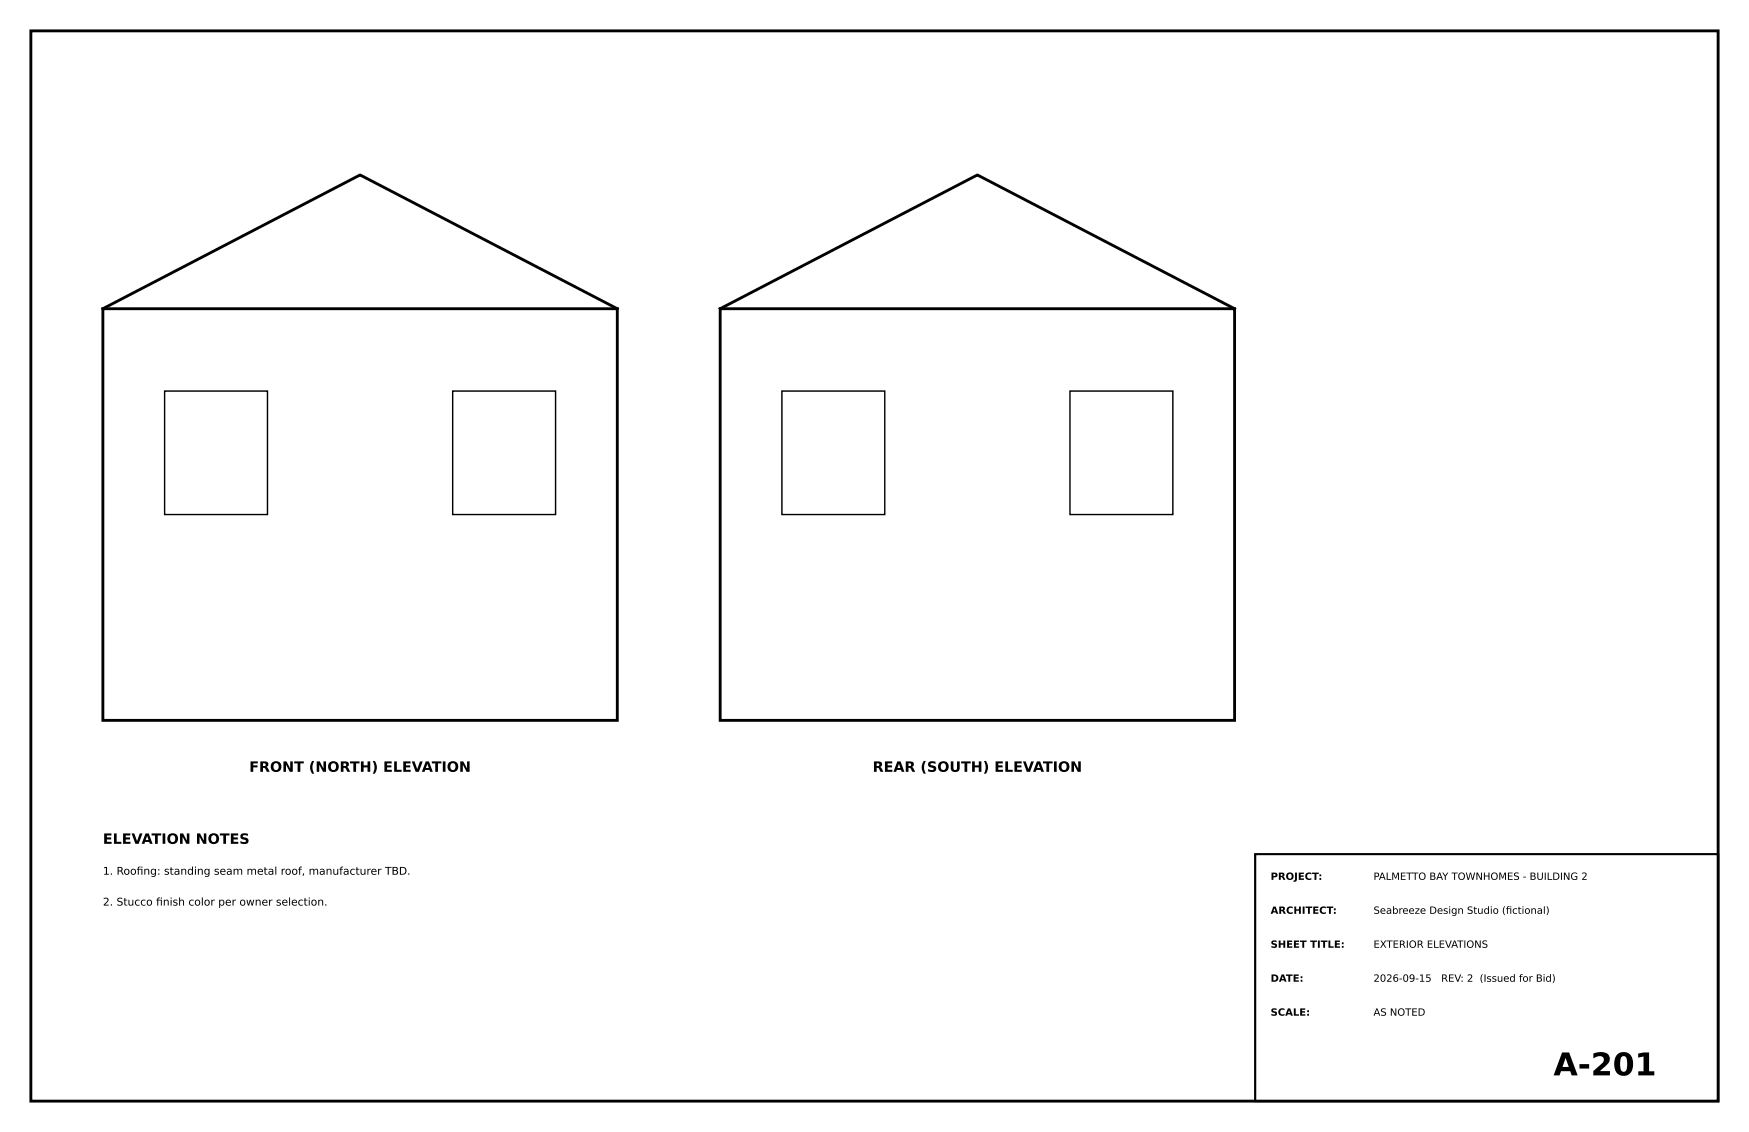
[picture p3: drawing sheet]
<svg xmlns="http://www.w3.org/2000/svg" width="432mm" height="279mm" viewBox="0 0 432 279" stroke-linecap="round" stroke-linejoin="round" font-family="sans-serif">
<defs><g id="words">
<text font-size="7.8" x="383.5" y="265.4">A-201</text>
<g font-size="3.5">
<text x="61.5" y="190.5">FRONT (NORTH) ELEVATION</text>
<text x="215.4" y="190.5">REAR (SOUTH) ELEVATION</text>
<text x="25.4" y="208.3">ELEVATION NOTES</text>
</g>
<g font-size="2.6">
<text x="25.4" y="215.9">1. Roofng: standing seam metal roof, manufacturer TBD.</text>
<text x="33.7" y="215.9">i</text>
<text x="25.4" y="223.5">2. Stucco fnish color per owner selection.</text>
<text x="38.5" y="223.5">i</text>
</g>
<g font-size="2.5">
<text x="313.7" y="217.2">PROJECT:</text>
<text x="339.1" y="217.2">PALMETTO BAY TOWNHOMES - BUILDING 2</text>
<text x="313.7" y="225.6">ARCHITECT:</text>
<text x="339.1" y="225.6">Seabreeze Design Studio (fctional)</text>
<text x="371.8" y="225.6">i</text>
<text x="313.7" y="233.9">SHEET TITLE:</text>
<text x="339.1" y="233.9">EXTERIOR ELEVATIONS</text>
<text x="313.7" y="242.3">DATE:</text>
<text x="339.1" y="242.3">2026-09-15</text>
<text x="355.8" y="242.3">REV: 2 (Issued for Bid)</text>
<text x="313.7" y="250.7">SCALE:</text>
<text x="339.1" y="250.7">AS NOTED</text>
</g>
</g></defs>
<path d="M7.6 7.6h416.6v264.2h-416.6zM25.4 76.2h127v101.6h-127zM177.8 76.2h127v101.6h-127z" fill="none" stroke="#000" stroke-width=".71" stroke-linecap="butt"/>
<path d="M309.9 210.8h114.3v61h-114.3z" fill="none" stroke="#000" stroke-width=".53"/>
<path d="M40.6 96.5h25.4v30.5h-25.4zM111.8 96.5h25.4v30.5h-25.4zM193 96.5h25.4v30.5h-25.4zM264.2 96.5h25.4v30.5h-25.4z" fill="none" stroke="#000" stroke-width=".35"/>
<path d="M25.4 76.2l63.5-33 63.5 33M177.8 76.2l63.5-33 63.5 33" fill="none" stroke="#000" stroke-width=".71"/>
<use href="#words"/>
</svg>
